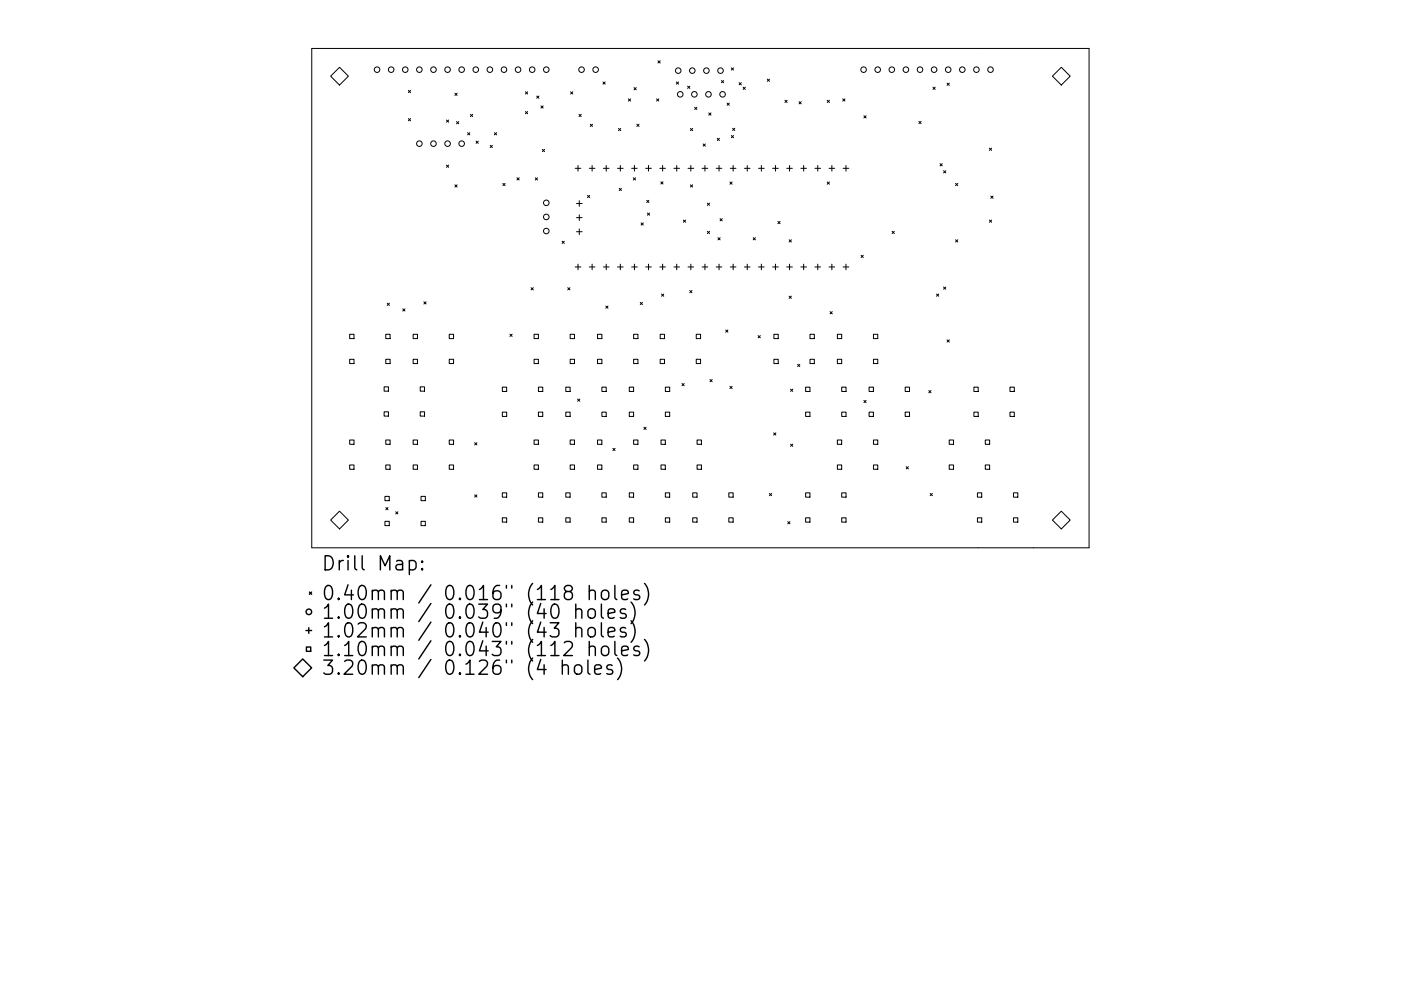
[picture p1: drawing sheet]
<svg xmlns="http://www.w3.org/2000/svg" width="297mm" height="210mm" viewBox="0 0 297 210" stroke-linecap="round" stroke-linejoin="round" font-family="sans-serif">
<defs><g id="words">
<g font-size="4.2">
<text x="68.1" y="121.1">Drill Map:</text>
<text x="68.1" y="127.4">0.40mm / 0.016&quot; (118 holes)</text>
<text x="68.1" y="131.3">1.00mm / 0.039&quot; (40 holes)</text>
<text x="68.1" y="135.3">1.02mm / 0.040&quot; (43 holes)</text>
<text x="68.1" y="139.2">1.10mm / 0.043&quot; (112 holes)</text>
<text x="68.1" y="143.2">3.20mm / 0.126&quot; (4 holes)</text>
</g>
</g></defs>
<g fill="none" stroke="#000" stroke-width=".21">
<path d="M66.1 10.3h164.8v105.9h-164.8zM72 14.3l1.9 1.9-1.9 1.8-1.9-1.8zM86.6 19.2l.5 .5M87.1 19.2l-.5 .5M96.5 19.8l.4 .4M96.9 19.8l-.4 .4M111.4 19.5l.5 .4M111.9 19.5l-.5 .4M121 19.5l.4 .4M121.4 19.5l-.4 .4M127.8 17.4l.5 .5M128.3 17.4l-.5 .5"/>
<path d="M134.4 18.6l.5 .5M134.9 18.6l-.5 .5M139.5 12.9l.5 .5M140 12.9l-.5 .5M143.4 17.4l.5 .5M143.9 17.4l-.5 .5M145.8 18.3l.5 .5M146.3 18.3l-.5 .5M153 17.1l.4 .5M153.4 17.1l-.4 .5M155.1 14.4l.4 .5M155.5 14.4l-.4 .5"/>
<path d="M156.7 17.5l.5 .5M157.2 17.5l-.5 .5M157.6 18.5l.4 .5M158 18.5l-.4 .5M162.7 16.8l.5 .5M163.2 16.8l-.5 .5M197.8 18.5l.5 .5M198.3 18.5l-.5 .5M200.8 17.6l.5 .5M201.3 17.6l-.5 .5M223.1 16.2l1.9-1.9 1.9 1.9-1.9 1.8zM86.6 25.2l.5 .4"/>
<path d="M87.1 25.2l-.5 .4M94.7 25.5l.4 .4M94.7 35l.4 .5M95.1 25.5l-.4 .4M95.1 35l-.4 .5M96.5 39.2l.4 .5M96.8 25.8l.5 .5M96.9 39.2l-.4 .5M97.3 25.8l-.5 .5M99.1 28.1l.5 .5M99.6 28.1l-.5 .5M99.7 24.3l.5 .4"/>
<path d="M100.2 24.3l-.5 .4M100.9 29.9l.5 .5M101.4 29.9l-.5 .5M103.9 30.8l.5 .5M104.4 30.8l-.5 .5M104.8 28.1l.5 .5M105.3 28.1l-.5 .5M106.6 38.9l.5 .5M107.1 38.9l-.5 .5M109.6 37.7l.5 .5M110.1 37.7l-.5 .5M111.4 23.7l.5 .4"/>
<path d="M111.9 23.7l-.5 .4M113.5 37.7l.5 .5M113.8 20.4l.5 .4M114 37.7l-.5 .5M114.3 20.4l-.5 .4M114.7 22.5l.5 .4M115 31.7l.5 .5M115.2 22.5l-.5 .4M115.5 31.7l-.5 .5M121.9 35.7h1.3M122.6 35.1v1.2M122.8 24.3l.4 .4"/>
<path d="M123.2 24.3l-.4 .4M124.9 35.7h1.2M125.2 26.4l.4 .4M125.5 35.1v1.2M125.6 26.4l-.4 .4M127.9 35.7h1.2M128.5 35.1v1.2M130.9 35.7h1.2M131.1 27.3l.5 .4M131.3 40l.5 .4M131.5 35.1v1.2M131.6 27.3l-.5 .4"/>
<path d="M131.8 40l-.5 .4M133.2 21l.5 .4M133.7 21l-.5 .4M133.9 35.7h1.2M134.3 37.7l.4 .5M134.5 35.1v1.2M134.7 37.7l-.4 .5M135 26.4l.5 .4M135.5 26.4l-.5 .4M136.9 35.7h1.2M137.5 35.1v1.2M139.2 21l.5 .4"/>
<path d="M139.7 21l-.5 .4M139.9 35.7h1.2M140.1 38.6l.5 .4M140.5 35.1v1.2M140.6 38.6l-.5 .4M142.9 35.7h1.2M143.5 35.1v1.2M145.9 35.7h1.2M146.4 27.3l.5 .4M146.4 39.2l.5 .5M146.5 35.1v1.2M146.9 27.3l-.5 .4"/>
<path d="M146.9 39.2l-.5 .5M147.3 22.8l.5 .4M147.8 22.8l-.5 .4M148.9 35.7h1.2M149.1 30.5l.4 .5M149.5 35.1v1.2M149.5 30.5l-.4 .5M150.3 24l.4 .4M150.7 24l-.4 .4M151.9 35.7h1.2M152.1 29.3l.4 .5M152.5 35.1v1.2"/>
<path d="M152.5 29.3l-.4 .5M154.2 21.9l.4 .4M154.6 21.9l-.4 .4M154.8 38.6l.4 .5M154.8 35.7h1.2M155.1 28.7l.4 .5M155.2 38.6l-.4 .5M155.3 27.2l.5 .5M155.4 35.1v1.2M155.5 28.7l-.4 .5M155.8 27.2l-.5 .5M157.8 35.7h1.2"/>
<path d="M158.4 35.1v1.2M160.8 35.7h1.2M161.4 35.1v1.2M163.8 35.7h1.2M164.4 35.1v1.2M166.4 21.3l.5 .4M166.8 35.7h1.2M166.9 21.3l-.5 .4M167.4 35.1v1.2M169.4 21.6l.5 .4M169.8 35.7h1.2M169.9 21.6l-.5 .4"/>
<path d="M170.4 35.1v1.2M172.8 35.7h1.2M173.4 35.1v1.2M175.4 21.3l.5 .4M175.4 38.6l.5 .5M175.8 35.7h1.2M175.9 21.3l-.5 .4M175.9 38.6l-.5 .5M176.4 35.1v1.2M178.7 21l.4 .4M178.8 35.7h1.2M179.1 21l-.4 .4"/>
<path d="M179.4 35.1v1.2M183.2 24.6l.4 .4M183.6 24.6l-.4 .4M194.8 25.8l.5 .4M195.3 25.8l-.5 .4M199.3 34.7l.5 .5M199.8 34.7l-.5 .5M200.1 36.2l.4 .5M200.5 36.2l-.4 .5M202.6 38.9l.5 .5M203.1 38.9l-.5 .5M209.8 31.4l.4 .5"/>
<path d="M210.2 31.4l-.4 .5M119.2 51.2l.4 .4M119.6 51.2l-.4 .4M121.9 56.6h1.3M122.2 43.2h1.2M122.2 46.2h1.2M122.2 49.2h1.2M122.6 56v1.2M122.8 42.6v1.2M122.8 45.6v1.2M122.8 48.6v1.2M124.6 41.5l.4 .4"/>
<path d="M124.9 56.6h1.2M125 41.5l-.4 .4M125.5 56v1.2M127.9 56.6h1.2M128.5 56v1.2M130.9 56.6h1.2M131.5 56v1.2M133.9 56.6h1.2M134.5 56v1.2M135.9 47.3l.5 .5M136.4 47.3l-.5 .5M136.9 56.6h1.2"/>
<path d="M137.1 42.5l.5 .5M137.3 45.2l.4 .5M137.5 56v1.2M137.6 42.5l-.5 .5M137.7 45.2l-.4 .5M139.9 56.6h1.2M140.5 56v1.2M142.9 56.6h1.2M143.5 56v1.2M144.9 46.7l.5 .5M145.4 46.7l-.5 .5M145.9 56.6h1.2"/>
<path d="M146.5 56v1.2M148.9 56.6h1.2M149.5 56v1.2M150 43.1l.4 .5M150 49.1l.4 .5M150.4 43.1l-.4 .5M150.4 49.1l-.4 .5M151.9 56.6h1.2M152.2 50.4l.5 .5M152.5 56v1.2M152.7 46.4l.4 .5M152.7 50.4l-.5 .5"/>
<path d="M153.1 46.4l-.4 .5M154.8 56.6h1.2M155.4 56v1.2M157.8 56.6h1.2M158.4 56v1.2M159.7 50.4l.5 .5M160.2 50.4l-.5 .5M160.8 56.6h1.2M161.4 56v1.2M163.8 56.6h1.2M164.4 56v1.2M164.9 47l.5 .5"/>
<path d="M165.4 47l-.5 .5M166.8 56.6h1.2M167.3 50.9l.5 .4M167.4 56v1.2M167.8 50.9l-.5 .4M169.8 56.6h1.2M170.4 56v1.2M172.8 56.6h1.2M173.4 56v1.2M175.8 56.6h1.2M176.4 56v1.2M178.8 56.6h1.2"/>
<path d="M179.4 56v1.2M182.6 54.2l.4 .4M183 54.2l-.4 .4M189.1 49.1l.5 .5M189.6 49.1l-.5 .5M202.6 50.9l.5 .4M203.1 50.9l-.5 .4M209.8 46.7l.4 .5M210.1 41.6l.4 .5M210.2 46.7l-.4 .5M210.5 41.6l-.4 .5M74.1 70.9h1v.9h-1z"/>
<path d="M74.1 76.2h1v.9h-1zM81.8 70.9h.9v.9h-.9zM81.8 76.2h.9v.9h-.9zM82.1 64.3l.5 .5M82.6 64.3l-.5 .5M85.4 65.5l.5 .5M85.9 65.5l-.5 .5M87.6 70.9h.9v.9h-.9zM87.6 76.2h.9v.9h-.9zM89.9 64l.4 .5M90.3 64l-.4 .5M95.2 70.9h1v.9h-1z"/>
<path d="M95.2 76.2h1v.9h-1zM108.1 70.9l.5 .5M108.6 70.9l-.5 .5M112.6 61l.5 .5M113.1 61l-.5 .5M113.2 70.9h.9v.9h-.9zM113.2 76.2h.9v.9h-.9zM120.4 61l.4 .5M120.8 61l-.4 .5M120.9 70.9h.9v.9h-.9zM120.9 76.2h.9v.9h-.9zM126.7 70.9h.9v.9h-.9z"/>
<path d="M126.7 76.2h.9v.9h-.9zM128.4 64.9l.5 .5M128.9 64.9l-.5 .5M134.3 70.9h1v.9h-1zM134.3 76.2h1v.9h-1zM135.7 64.1l.5 .5M136.2 64.1l-.5 .5M140 70.9h.9v.9h-.9zM140 76.2h.9v.9h-.9zM140.3 62.4l.4 .5M140.7 62.4l-.4 .5M146.2 61.6l.5 .5"/>
<path d="M146.7 61.6l-.5 .5M147.6 70.9h.9v.9h-.9zM147.6 76.2h.9v.9h-.9zM153.9 70l.4 .5M154.3 70l-.4 .5M160.7 71.2l.5 .5M161.2 71.2l-.5 .5M164.1 70.9h.9v.9h-.9zM164.1 76.2h.9v.9h-.9zM167.3 62.8l.5 .5M167.8 62.8l-.5 .5M169.1 77.3l.5 .5"/>
<path d="M169.6 77.3l-.5 .5M171.7 70.9h.9v.9h-.9zM171.7 76.2h.9v.9h-.9zM176 66.1l.5 .5M176.5 66.1l-.5 .5M177.5 70.9h1v.9h-1zM177.5 76.2h1v.9h-1zM185.2 70.9h.9v.9h-.9zM185.2 76.2h.9v.9h-.9zM198.6 62.4l.4 .5M199 62.4l-.4 .5M200.1 60.9l.4 .5"/>
<path d="M200.5 60.9l-.4 .5M200.8 72.1l.5 .5M201.3 72.1l-.5 .5M74.1 93.4h1v.9h-1zM74.1 98.6h1v1h-1zM81.4 82.1h1v.9h-1zM81.4 87.4h1v.9h-1zM81.8 93.4h.9v.9h-.9zM81.8 98.6h.9v1h-.9zM87.6 93.4h.9v.9h-.9zM87.6 98.6h.9v1h-.9zM89.1 82.1h.9v.9h-.9z"/>
<path d="M89.1 87.4h.9v.9h-.9zM95.2 93.4h1v.9h-1zM95.2 98.6h1v1h-1zM100.6 93.9l.5 .5M101.1 93.9l-.5 .5M106.5 82.1h.9v1h-.9zM106.5 87.4h.9v1h-.9zM113.2 93.4h.9v.9h-.9zM113.2 98.6h.9v1h-.9zM114.2 82.1h.9v1h-.9zM114.2 87.4h.9v1h-.9zM120 82.1h.9v1h-.9z"/>
<path d="M120 87.4h.9v1h-.9zM120.9 93.4h.9v.9h-.9zM120.9 98.6h.9v1h-.9zM122.5 84.7l.4 .4M122.9 84.7l-.4 .4M126.7 93.4h.9v.9h-.9zM126.7 98.6h.9v1h-.9zM127.6 82.1h.9v1h-.9zM127.6 87.4h.9v1h-.9zM129.9 95.1l.5 .5M130.4 95.1l-.5 .5M133.4 82.1h.9v1h-.9z"/>
<path d="M133.4 87.4h.9v1h-.9zM134.3 93.4h1v.9h-1zM134.3 98.6h1v1h-1zM136.5 90.6l.5 .5M137 90.6l-.5 .5M140.1 93.4h1v.9h-1zM140.1 98.6h1v1h-1zM141.1 82.1h.9v1h-.9zM141.1 87.4h.9v1h-.9zM144.6 81.4l.5 .4M145.1 81.4l-.5 .4M147.8 93.4h.9v.9h-.9z"/>
<path d="M147.8 98.6h.9v1h-.9zM150.5 80.5l.5 .5M151 80.5l-.5 .5M154.8 82l.4 .4M155.2 82l-.4 .4M164 91.8l.5 .5M164.5 91.8l-.5 .5M167.6 82.6l.5 .4M167.6 94.2l.5 .5M168.1 82.6l-.5 .4M168.1 94.2l-.5 .5M170.8 82.1h.9v1h-.9z"/>
<path d="M170.8 87.4h.9v1h-.9zM177.5 93.4h1v.9h-1zM177.5 98.6h1v1h-1zM178.5 82.1h.9v1h-.9zM178.5 87.4h.9v1h-.9zM183.2 85l.4 .4M183.6 85l-.4 .4M184.3 82.1h.9v1h-.9zM184.3 87.4h.9v1h-.9zM185.2 93.4h.9v.9h-.9zM185.2 98.6h.9v1h-.9zM191.9 82.1h.9v1h-.9z"/>
<path d="M191.9 87.4h.9v1h-.9zM192.1 99l.5 .5M192.6 99l-.5 .5M196.9 82.9l.5 .4M197.4 82.9l-.5 .4M201.3 93.4h.9v.9h-.9zM201.3 98.6h.9v1h-.9zM206.5 82.1h.9v1h-.9zM206.5 87.4h.9v1h-.9zM208.9 93.4h.9v.9h-.9zM208.9 98.6h.9v1h-.9zM214.1 82.1h1v1h-1z"/>
<path d="M214.1 87.4h1v1h-1zM70.1 110.3l1.9-1.8 1.9 1.8-1.9 1.9zM81.6 105.3h.9v.9h-.9zM81.6 110.6h.9v.9h-.9zM81.8 107.7l.5 .5M82.3 107.7l-.5 .5M83.9 108.6l.5 .5M84.4 108.6l-.5 .5M89.3 105.3h.9v.9h-.9zM89.3 110.6h.9v.9h-.9zM100.6 105l.5 .5M101.1 105l-.5 .5"/>
<path d="M106.5 104.6h.9v.9h-.9zM106.5 109.9h.9v.9h-.9zM114.2 104.6h.9v.9h-.9zM114.2 109.9h.9v.9h-.9zM120 104.6h.9v.9h-.9zM120 109.9h.9v.9h-.9zM127.6 104.6h.9v.9h-.9zM127.6 109.9h.9v.9h-.9zM133.4 104.6h.9v.9h-.9zM133.4 109.9h.9v.9h-.9zM141.1 104.6h.9v.9h-.9zM141.1 109.9h.9v.9h-.9z"/>
<path d="M146.9 104.6h.9v.9h-.9zM146.9 109.9h.9v.9h-.9zM154.5 104.6h.9v.9h-.9zM154.5 109.9h.9v.9h-.9zM163.1 104.7l.5 .5M163.6 104.7l-.5 .5M167 110.7l.5 .4M167.5 110.7l-.5 .4M170.8 104.6h.9v.9h-.9zM170.8 109.9h.9v.9h-.9zM178.5 104.6h.9v.9h-.9zM178.5 109.9h.9v.9h-.9z"/>
<path d="M197.2 104.7l.5 .5M197.7 104.7l-.5 .5M207.2 104.6h.9v.9h-.9zM207.2 109.9h.9v.9h-.9zM214.9 104.6h.9v.9h-.9zM214.9 109.9h.9v.9h-.9zM223.1 110.3l1.9-1.8 1.9 1.8-1.9 1.9z"/>
<circle cx="79.9" cy="14.8" r=".59"/>
<circle cx="82.9" cy="14.8" r=".59"/>
<circle cx="85.9" cy="14.8" r=".59"/>
<circle cx="88.9" cy="14.8" r=".59"/>
<circle cx="91.9" cy="14.8" r=".59"/>
<circle cx="94.9" cy="14.8" r=".59"/>
<circle cx="97.9" cy="14.8" r=".59"/>
<circle cx="100.9" cy="14.8" r=".59"/>
<circle cx="103.9" cy="14.8" r=".59"/>
<circle cx="106.9" cy="14.8" r=".59"/>
<circle cx="109.8" cy="14.8" r=".59"/>
<circle cx="112.8" cy="14.8" r=".59"/>
<circle cx="115.8" cy="14.8" r=".59"/>
<circle cx="123.3" cy="14.8" r=".59"/>
<circle cx="126.3" cy="14.8" r=".59"/>
<circle cx="143.8" cy="15" r=".59"/>
<circle cx="146.8" cy="15" r=".59"/>
<circle cx="149.8" cy="15" r=".59"/>
<circle cx="152.8" cy="15" r=".59"/>
<circle cx="183.1" cy="14.8" r=".59"/>
<circle cx="186.1" cy="14.8" r=".59"/>
<circle cx="189.1" cy="14.8" r=".59"/>
<circle cx="192.1" cy="14.8" r=".59"/>
<circle cx="195.1" cy="14.8" r=".59"/>
<circle cx="198" cy="14.8" r=".59"/>
<circle cx="201" cy="14.8" r=".59"/>
<circle cx="204" cy="14.8" r=".59"/>
<circle cx="207" cy="14.8" r=".59"/>
<circle cx="210" cy="14.8" r=".59"/>
<circle cx="88.9" cy="30.5" r=".59"/>
<circle cx="91.9" cy="30.5" r=".59"/>
<circle cx="94.9" cy="30.5" r=".59"/>
<circle cx="97.9" cy="30.5" r=".59"/>
<circle cx="144.2" cy="20" r=".59"/>
<circle cx="147.2" cy="20" r=".59"/>
<circle cx="150.2" cy="20" r=".59"/>
<circle cx="153.2" cy="20" r=".59"/>
<circle cx="115.8" cy="43" r=".59"/>
<circle cx="115.8" cy="49" r=".59"/>
<circle cx="115.8" cy="46" r=".59"/>
</g>
<g fill="none" stroke="#000" stroke-width=".3">
<path d="M86.8 119.1l.8-.2 .6 .6v.8l-.3 .5-.3 .1-.8-.1M89.5 119.1l.1 .1-.1 .1-.1-.1 .1-.1v.2M64.9 133.8h1.2M65 137.3h.9v.9h-.9zM65.5 133.2v1.2M65.6 125.6l.5 .5M66.1 125.6l-.5 .5M89.5 120.6l.1 .2-.1 .1-.1-.1 .1-.2v.3M122.1 129.5a.75 .75 0 0 1 1.3 .1v1.6M122.1 133.4a.74 .74 0 0 1 1.3 .2v1.5M122.1 128.2v3M122.1 132.1v3"/>
<path d="M124.8 133.4a.81 .81 0 0 1 .8-.3 .81 .81 0 0 1 .6 .6v.9a.81 .81 0 0 1-.8 .6 .81 .81 0 0 1-.8-.6v-.9zM124.9 125.5a.74 .74 0 0 1 1.3 .1v1.6M124.9 129.3a.81 .81 0 0 1 1.3 .4v.9a.81 .81 0 0 1-.8 .6 .81 .81 0 0 1-.8-.6v-.9zM124.9 137.4a.74 .74 0 0 1 1.3 .1v1.6M124.9 124.2v3M124.9 136.1v3M127.5 128.2v2.5l.4 .5M127.5 132.1v2.6l.4 .4M127.6 125.5a.81 .81 0 0 1 .9-.3 .81 .81 0 0 1 .6 .6v.8a.81 .81 0 0 1-.8 .6 .81 .81 0 0 1-.8-.6v-.8zM127.8 137.2a.81 .81 0 0 1 1.3 .5v.8a.81 .81 0 0 1-.8 .6 .81 .81 0 0 1-.8-.6v-.8zM128.9 130.2l1.5-.3-.2-.6-.8-.1-.5 .4v1.1l.2 .3 .3 .2 .8-.2M128.9 134.1l1.5-.3-.2-.5-.8-.2-.5 .5v1.1l.2 .3 .3 .1 .8-.1"/>
<path d="M130.4 124.2v2.6l.4 .4M130.4 136.1v2.6l.4 .4M130.9 139.6a3.4 3.4 0 0 1 0 4.6M131.8 126.2l1.4-.3-.1-.5-.9-.2-.4 .4v1.2l.1 .3 .3 .1 .9-.1M131.8 138.1l1.4-.3-.1-.6-.9-.1-.4 .4v1.2l.1 .2 .3 .2 .9-.2M132.6 129.3l-.7-.1-.4 .4 .1 .4 1 .3 .2 .3-.2 .4-.2 .2-.9-.2M132.6 133.3l-.7-.2-.4 .5 .1 .4 1 .3 .2 .3-.2 .4-.2 .1-.9-.1M133.8 127.7a3.4 3.4 0 0 1 0 4.6M133.8 131.7a3.4 3.4 0 0 1 0 4.6M135.5 125.4l-.7-.2-.4 .4 .1 .5 1 .3 .1 .2-.1 .5-.3 .1-.8-.1M135.5 137.2l-.7-.1-.4 .4 .1 .4 1 .3 .1 .3-.1 .4-.3 .2-.8-.2M136.6 123.8a3.4 3.4 0 0 1 0 4.6"/>
<path d="M136.6 135.7a3.4 3.4 0 0 1 0 4.5M62.3 141.7l1.9-1.9 1.9 1.9-1.9 1.9zM119.2 141.3a.74 .74 0 0 1 1.3 .2v1.5M119.2 140v3M121.9 141.3a.81 .81 0 0 1 .8-.3 .81 .81 0 0 1 .7 .6v.9a.81 .81 0 0 1-.8 .6 .81 .81 0 0 1-.8-.6v-.9zM124.6 140v2.6l.5 .4M126.1 142l1.4-.2-.1-.6-.9-.2-.4 .5v1.1l.1 .3 .3 .1 .9-.1M129.8 141.2l-.7-.2-.5 .5 .2 .4 1 .3 .1 .3-.1 .4-.3 .1-.9-.1"/>
<circle cx="65.5" cy="129.8" r=".59"/>
</g>
<use href="#words"/>
</svg>
